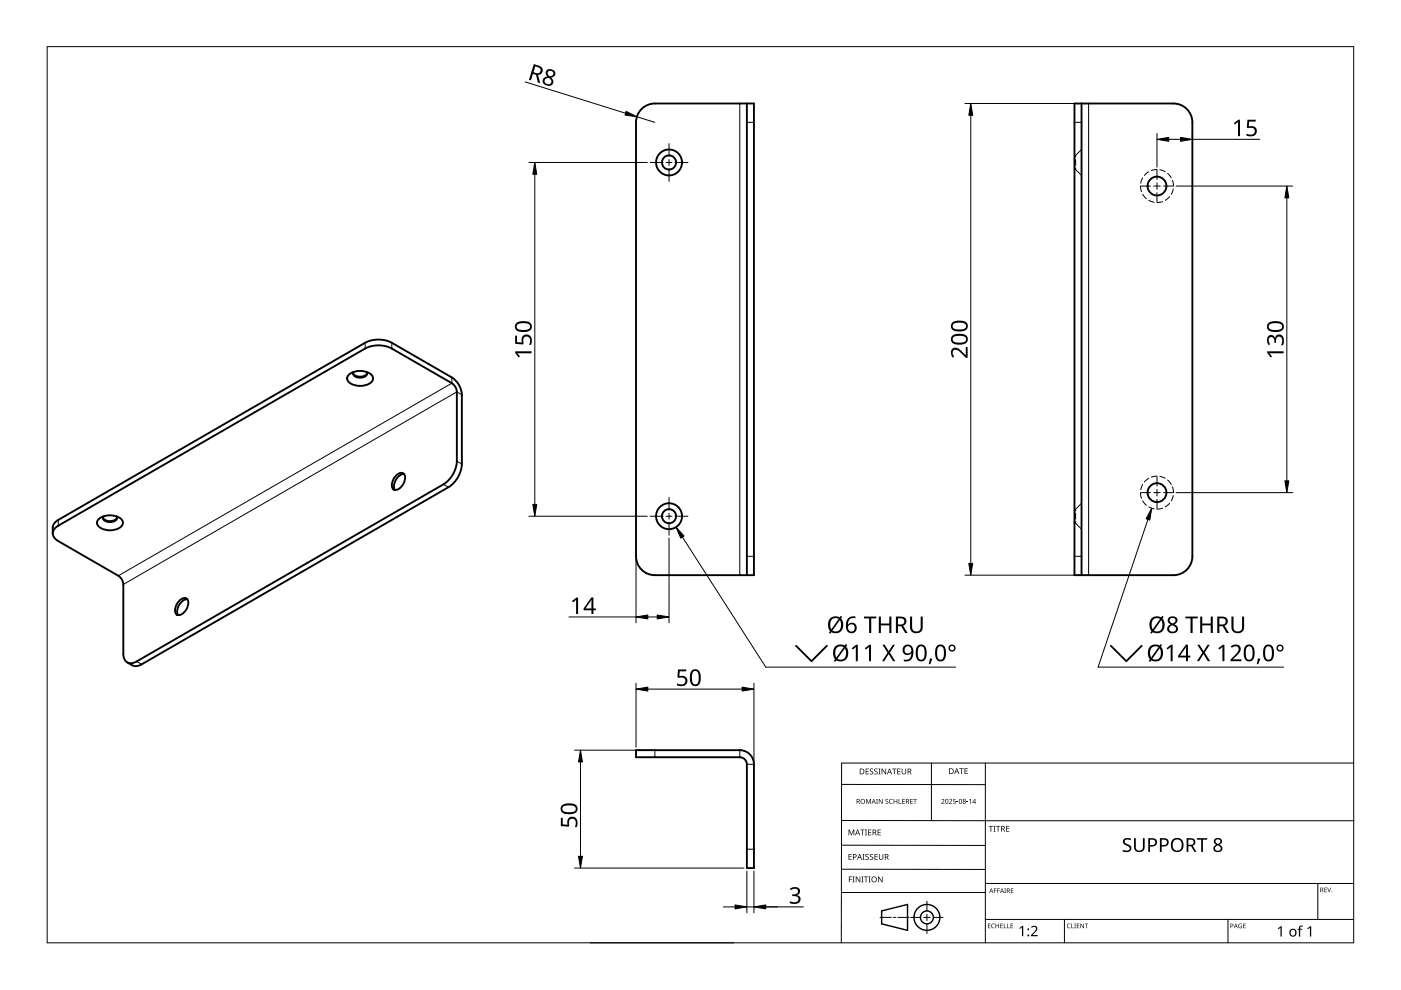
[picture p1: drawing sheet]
<svg xmlns="http://www.w3.org/2000/svg" width="297mm" height="210mm" viewBox="0 0 297 210" stroke-linecap="round" stroke-linejoin="round" font-family="sans-serif">
<g fill="none" stroke="#000" stroke-width=".21">
<path d="M227.8 32.9h.3M227.8 35.9h.3M228.1 35.9l1.2 1.3M228.1 32.9v.4M228.1 33.8v1.3M228.1 35.6v.3M229.3 31.7l-1.2 1.2M241.8 39.4l.2 1.2M242.3 37.7l-.4 1.1M243.6 36.4l-1 .8M245.3 35.9l-1.2 .3M245.9 36l1.2 .4"/>
<path d="M247.6 36.8l.7 .9M248.6 38.2l.2 1.2M242.3 41.2l.8 .9M243.6 42.5l1.1 .4M246.5 42.7l-1.2 .2M248 41.7l-.9 .8M248.8 40.1l-.5 1.1M227.8 107.9h.3M227.8 110.9h.3M228.1 110.9l1.2 1.3M228.1 107.9v.4M228.1 108.8v1.3"/>
<path d="M228.1 110.6v.3M229.3 106.7l-1.2 1.2M241.8 104.4l.2 1.2M242.3 102.7l-.4 1.1M242.3 106.2l.8 .9M243.6 101.4l-1 .8M243.6 107.5l1.1 .4M245.3 100.9l-1.2 .3M245.9 101l1.2 .4M246.5 107.7l-1.2 .2M247.6 101.8l.7 .9M248 106.7l-.9 .8"/>
<path d="M248.6 103.3l.2 1.1M248.8 105.1l-.5 1.1"/>
</g>
<g fill="none" stroke="#000" stroke-width=".4">
<path d="M136 23.1a4 4 0 0 1 2.8-1.2h21v100.1h-21a4 4 0 0 1-4-4.1v-92a4 4 0 0 1 1.2-2.8zM158.3 21.9v100.1M227.8 21.9h21a4 4 0 0 1 4 4v92a4 4 0 0 1-4 4.1h-21zM229.3 21.9v100.1M74 79.4a3.8 3.8 0 0 1 5 .4 1.37 1.37 0 0 1-1.3 1.8 3.7 3.7 0 0 1-4-.9l-.1-.5zM74.9 79.1a1.83 1.83 0 0 0 2.9 0M77.7 78.9a.81 .81 0 0 1-.1 .8 .81 .81 0 0 1-.8 .3 1.55 1.55 0 0 1-1.9-.8l.1-.3M11.2 113.1a2.36 2.36 0 0 1 1.2-2.9l65-37.5a6.3 6.3 0 0 1 5.7 0l12.7 7.3a4.7 4.7 0 0 1 2.1 3.7v14.7a6.3 6.3 0 0 1-2.8 4.9l-65.1 37.6a2.36 2.36 0 0 1-3-.5M11.6 112l.8-.5 65-37.6a6.3 6.3 0 0 1 5.7 0l12.7 7.3a2.34 2.34 0 0 1 1.1 1.9v14.7a6.3 6.3 0 0 1-2.9 4.9l-65 37.5a1.72 1.72 0 0 1-2 .2 1.72 1.72 0 0 1-.9-1.8v-14.7a2.34 2.34 0 0 0-1-1.8l-12.7-7.4a1.66 1.66 0 0 1-.8-2.7zM20.9 110a3.8 3.8 0 0 1 5.1 .4 1.37 1.37 0 0 1-1.3 1.8 3.7 3.7 0 0 1-4-.9l-.1-.5zM21.8 109.7a1.83 1.83 0 0 0 3 0M24.7 109.5a.81 .81 0 0 1-.1 .8 .81 .81 0 0 1-.8 .3 1.55 1.55 0 0 1-2-.8l.2-.3"/>
<path d="M83.9 101a1.23 1.23 0 0 1 1.8-.4 2.68 2.68 0 0 1-1.8 3.3 .94 .94 0 0 1-.8-1.3l.4-1.1zM85.7 100.5a2.57 2.57 0 0 0-2 3.4M37.9 127.5a1.23 1.23 0 0 1 1.9-.4 2.68 2.68 0 0 1-1.9 3.3 .94 .94 0 0 1-.8-1.2l.4-1.2zM39.7 127a2.57 2.57 0 0 0-1.9 3.4M134.8 159.1h22a3 3 0 0 1 3 3v22h-1.5v-22a1.5 1.5 0 0 0-1.5-1.5h-22z"/>
<circle cx="141.8" cy="34.4" r="2.75"/>
<circle cx="141.8" cy="34.4" r="1.5"/>
<circle cx="245.3" cy="39.4" r="2"/>
<circle cx="141.8" cy="109.4" r="2.75"/>
<circle cx="141.8" cy="109.4" r="1.5"/>
<circle cx="245.3" cy="104.4" r="2"/>
</g>
<g fill="none" stroke="#000" stroke-width=".21">
<path d="M156.8 21.9v100.1M158.3 25.9h1.5M227.8 25.9h1.5M230.8 21.9v100.1M77.4 72.7v1.2M83.1 72.7v1.2M95.8 80v1.2l-70.7 40.9M96.9 97.8l1 .6M97.9 83.7l-1-.6-70.8 40.8M12.4 110.2v1.3M94 102.7l1.1 .6M158.3 117.9h1.5"/>
<path d="M227.8 117.9h1.5M29 140.2l1 .7M138.8 159.1v1.5M156.8 159.1v1.5M158.3 162.1h1.5M158.3 180.1h1.5"/>
</g>
<path d="M10 9.9h277v190h-277z" fill="none" stroke="#000" stroke-width=".21"/>
<g fill="none" stroke="#000" stroke-width=".21">
<path d="M178.4 179.2l30.5 .1M178.4 166.3l30.5 .1M178.5 174h108.6M197.5 161.8v12.2M208.9 161.8v38.1M287 161.8h-108.6v38.1M125.1 199.9h30.5M178.4 184.3h30.5M186.6 194.5h2.4M189.4 194.5h.5M190.4 194.5h2.4M193.1 194.5h2.1"/>
<path d="M195.8 194.5h1.4M196.5 191.1v2M196.5 193.8v1.4M196.5 195.9v2M197.9 194.5h2.1M208.9 189.2h-30.5M208.9 187.3h78.1M208.9 194.9h78.1M225.7 194.9v5M260.4 194.9v5M279.4 187.3v7.6"/>
</g>
<g fill="none" stroke="#000" stroke-width=".3">
<path d="M186.9 193.1l5.5-1.3v5.5l-5.5-1.4z"/>
<circle cx="196.5" cy="194.5" r="1.37"/>
<circle cx="196.5" cy="194.5" r="2.74"/>
</g>
<g fill="#000">
<path d="M179.9 175.9h.2l.4 1 .4-1h.2v1.2h-.1v-1.1l-.4 1.1h-.2l-.4-1.1 .1 1.1h-.2zM182.4 175.9h.9v.1h-.4v1.1h-.1v-1.1h-.4zM183.4 175.9h.4l-.1 .1v1l.1 .1h-.4l.1-.1v-1zM183.6 169.4h.2l.3 .8 .4-.8h.2v1h-.2v-.9l-.4 .9-.4-.9 .1 .9h-.2zM183.5 163h.7v.1h-.5v.4h.5v.1h-.5v.4h.5v.2h-.7zM184.1 175.9h.6v.1h-.5v.4h.5v.1h-.5v.5h.5v.1h-.6zM184.5 163.1l.4-.2 .2 .1v.1a.25 .25 0 0 0-.4-.1 .25 .25 0 0 0 0 .4 .4 .4 0 0 1 .5 .3 .4 .4 0 0 1-.3 .5 .4 .4 0 0 1-.5-.2h.1a.27 .27 0 0 0 .4 .1 .27 .27 0 0 0-.1-.4l-.3-.3zM185.4 163.1l.4-.2 .3 .1-.1 .1a.25 .25 0 0 0-.4-.1 .25 .25 0 0 0 0 .4 .4 .4 0 0 1 .5 .3 .4 .4 0 0 1-.3 .5 .4 .4 0 0 1-.5-.2h.1a.27 .27 0 0 0 .4 .1 .27 .27 0 0 0 0-.4l-.4-.3zM185.8 169.4h.3l-.1 .1v.8l.1 .1h-.3l.1-.1zM186.2 163h.5l-.2 .1v1l.2 .1h-.5l.2-.1v-1zM186.1 175.9h.6v.1h-.5v.4h.5v.1h-.5v.5h.5v.1h-.6zM186.3 169.4h.2l.5 .8v-.8h.1v1h-.1l-.6-.8v.8h-.1z"/>
<path d="M186.9 163h.2l.6 1v-1h.2v1.2h-.2l-.6-1v1h-.2zM187.8 169.5l.3-.1h.2v.2a.25 .25 0 0 0-.3-.1 .25 .25 0 0 0-.1 .3 .25 .25 0 0 0 .3 .1 .32 .32 0 0 1 0 .5 .32 .32 0 0 1-.5-.1 .25 .25 0 0 0 .4 .1 .25 .25 0 0 0 0-.4l-.3-.2zM188.6 169.5l.4-.1h.3l-.1 .2a.41 .41 0 0 0-.6 .3 .41 .41 0 0 0 .6 .4 .48 .48 0 0 1-.6-.1 .48 .48 0 0 1 0-.7zM189.1 163h1v.1h-.4v1.1h-.2v-1.1h-.4zM189.5 169.4h.1v.4h.5v-.4h.1v1h-.1v-.5h-.5v.5h-.1zM190.5 169.4h.2v.9h.4v.1h-.6zM190.2 163h.7v.1h-.5v.4h.5v.1h-.5v.4h.5v.2h-.7zM191.3 169.4h.5v.1h-.4v.3h.4v.1h-.4v.4h.4v.1h-.5zM191.2 163h.1v.8a.32 .32 0 0 0 .3 .3 .32 .32 0 0 0 .4-.4v-.7h.1v.7a.47 .47 0 0 1-.5 .5 .47 .47 0 0 1-.4-.5zM193 169.4h.5v.1h-.4v.3h.4v.1h-.4v.4h.4v.1h-.5zM193.6 169.4h.8v.1h-.3v.9h-.2v-.9h-.3zM199.6 169.5a.37 .37 0 0 1 .6 0 .37 .37 0 0 1-.3 .6l-.2 .2h.5v.1h-.6l.2-.4a.27 .27 0 0 0 .3-.3 .27 .27 0 0 0-.4-.1z"/>
<path d="M201.2 169.5a.37 .37 0 0 1 .6 0 .37 .37 0 0 1-.2 .6l-.2 .2h.5v.1h-.7l.3-.4a.27 .27 0 0 0 .3-.3 .27 .27 0 0 0-.5-.1zM202.1 169.4h.5v.1h-.4v.3a.34 .34 0 0 1 .5 .2 .34 .34 0 0 1-.2 .4 .34 .34 0 0 1-.5-.1 .29 .29 0 0 0 .5 0 .29 .29 0 0 0 0-.4 .29 .29 0 0 0-.4 0zM202.8 170l.4 .1zM203.4 162.9h.9v.1h-.4v1.1h-.1v-1.1h-.4zM204.9 170l.4 .1zM204.5 162.9h.7v.1h-.5v.4h.4v.1h-.4v.5h.5v.1h-.7zM205.5 169.6l.3-.2v1h-.1v-.9zM209.6 175.1h.9v.2h-.3v1h-.2v-1h-.4zM210.6 175.1h.5l-.2 .1v1l.2 .1h-.5l.2-.1v-1zM211.2 175.1h.9v.2h-.4v1h-.2v-1h-.3zM213.3 175.1h.7v.2h-.5v.3h.5v.2h-.5v.4h.5v.1h-.7zM238.2 178a1.38 1.38 0 0 1 1.6-.2l-.1 .3-.4-.1a.55 .55 0 0 0-.8 .3 .55 .55 0 0 0 .6 .7 .88 .88 0 0 1 .8 1.1 .88 .88 0 0 1-1.3 .6l-.6-.2v-.3h.2a.82 .82 0 0 0 1.3-.3l-.1-.4-.4-.2a.88 .88 0 0 1-.8-1.3z"/>
<path d="M240.4 177.7h.4v1.9a.76 .76 0 0 0 .8 .7 .76 .76 0 0 0 .7-.7v-1.9h.4v1.9a1.12 1.12 0 0 1-1.1 1.1 1.12 1.12 0 0 1-1.2-1.1zM180 185.8h.7v.2h-.6v.4h.5v.1h-.5v.6h-.1zM179.9 181.1h.7v.1h-.5v.4h.4v.1h-.4v.5h.5v.1h-.7zM180.8 185.8h.4l-.1 .2v.9l.1 .2h-.4l.1-.2v-.9zM181.4 185.8h.2l.7 1.1v-1.1h.1v1.3h-.2l-.6-1v1h-.2zM182.6 185.8h.5l-.2 .2v.9l.2 .2h-.5l.2-.2v-.9zM182.9 181.1h.4l-.1 .1v1l.1 .1h-.4l.1-.1v-1zM183.2 185.8h.9v.2h-.4v1.1h-.2v-1.1h-.3zM183.5 181.2l.5-.1h.2v.2a.25 .25 0 0 0-.4-.1 .25 .25 0 0 0 0 .4 .4 .4 0 0 1 .4 .3 .4 .4 0 0 1-.2 .4 .4 .4 0 0 1-.5-.2 .27 .27 0 0 0 .5 .1 .27 .27 0 0 0-.1-.4l-.4-.3zM184.2 185.8h.4l-.1 .2v.9l.1 .2h-.4l.1-.2v-.9zM184.5 181.2l.4-.1h.2v.2a.25 .25 0 0 0-.4-.1 .25 .25 0 0 0 0 .4 .4 .4 0 0 1 .5 .3 .4 .4 0 0 1-.3 .4 .4 .4 0 0 1-.5-.2h.1a.27 .27 0 0 0 .4 .1 .27 .27 0 0 0-.1-.4l-.3-.3zM185.4 181.1h.7v.1h-.5v.4h.5v.1h-.5v.5h.5v.1h-.7z"/>
<path d="M186.2 185.8h.1l.7 1.1v-1.1h.1v1.3h-.2l-.6-1v1h-.1zM186.3 181.1h.2v.8a.32 .32 0 0 0 .3 .3 .32 .32 0 0 0 .3-.3v-.8h.2v.8a.47 .47 0 0 1-.5 .4 .47 .47 0 0 1-.5-.4zM209.5 195.8h.5l-.4 .1v.3h.4l-.4 .1v.4l.4 .1h-.5zM210.3 196l.3-.2 .3 .1v.1a.39 .39 0 0 0-.6 .3 .39 .39 0 0 0 .6 .4 .46 .46 0 0 1-.7-.1 .46 .46 0 0 1 .1-.6zM210.7 188.4h.6l-.4 .1v.3h.4l-.4 .1v.4h-.2zM211.4 188.4h.6l-.4 .1v.3h.4l-.4 .1v.4h-.2zM211.1 195.8h.1v.4h.5v-.4h.1v1h-.1v-.5h-.5v.5h-.1zM212.1 195.8h.5l-.4 .1v.3h.4l-.4 .1v.4l.4 .1h-.5zM212.8 195.8h.2v.9l.4 .1h-.6zM212.9 188.4h.4l-.1 .1 .1 .8h-.4l.2-.1zM213.6 195.8h.1v.9l.4 .1h-.5zM214.3 195.8h.5l-.4 .1v.3h.4l-.4 .1v.4l.4 .1h-.5z"/>
<path d="M214.3 188.4h.6l-.5 .1v.3h.4l-.4 .1v.3l.5 .1h-.6zM216.1 196.8l.6-.5h.2v2.2h-.2v-1.9l-.4 .4zM218.6 196.5a.76 .76 0 0 1 1.2 0 .76 .76 0 0 1-.3 1.2l-.6 .6h1.1v.2h-1.4v-.2l.8-.8a.52 .52 0 0 0 .2-.8 .52 .52 0 0 0-.9 0zM226.3 196l.4-.2 .3 .1-.1 .1a.39 .39 0 0 0-.6 .3 .39 .39 0 0 0 .6 .4 .46 .46 0 0 1-.6-.1 .46 .46 0 0 1 0-.6zM227.1 195.8h.2v.9l.4 .1h-.6zM227.8 195.8h.3l-.1 .1 .1 .9h-.3l.1-.1zM228.3 195.8h.5l-.4 .1v.3h.4l-.4 .1v.4l.4 .1h-.5zM229.1 195.8h.1l.5 .8v-.8h.1v1h-.1l-.5-.8v.8h-.1zM230 195.8h.7l-.3 .1v.9h-.1v-.9zM253.8 177.7h2.1v.3h-.9v2.6h-.3v-2.6h-.9zM262.7 196l.6-.1-.1 .1a.4 .4 0 0 0-.5 .3 .4 .4 0 0 0 .5 .4v-.3l-.2-.1h.3v.5a.53 .53 0 0 1-.7-.1 .53 .53 0 0 1 .1-.7zM263.6 195.8h.5l-.4 .1v.3h.4l-.4 .1v.4l.4 .1h-.5z"/>
<path d="M270.9 196.8l.6-.4h.2v2.2h-.2v-1.9l-.4 .3zM275.5 196.4l.7-.1v.2h-.4l-.1 .2v.2h.4v.2h-.4v1.5h-.3v-1.5h-.3l.3-.2zM277.2 196.8l.6-.4h.2v2.2h-.3v-1.9l-.4 .3zM280.8 188.2h.5l-.4 .1v.3h.4l-.4 .1v.4l.4 .1h-.5zM281.4 188.2h.1l.3 .8 .3-.8h.1l-.3 1h-.1z"/>
<path d="M181.6 169.4h.3a.29 .29 0 0 1 .4 .2 .29 .29 0 0 1-.2 .4l.3 .4h-.2l-.2-.4h-.2v.4h-.2zM181.8 169.5v.4h.1a.2 .2 0 0 0 .2-.2 .2 .2 0 0 0-.2-.2z"/>
<path d="M181.8 175.9h.1l.5 1.2h-.2l-.1-.4h-.5l-.2 .4h-.1zM181.8 176l-.2 .6h.4z"/>
<path d="M182.3 163h.4a.61 .61 0 0 1 .6 .6 .61 .61 0 0 1-.7 .6h-.3zM182.4 163.1v.9h.2a.48 .48 0 0 0 .5-.4 .48 .48 0 0 0-.5-.5z"/>
<path d="M182.4 169.9a.51 .51 0 0 1 1 0 .51 .51 0 0 1-1 0zM182.6 169.9a.4 .4 0 0 0 .8 0 .4 .4 0 0 0-.8 0z"/>
<path d="M185 175.9h.3a.35 .35 0 0 1 .5 .2 .35 .35 0 0 1-.3 .5l.4 .5h-.2l-.3-.5h-.2v.5h-.2zM185.2 176v.5h.1a.23 .23 0 0 0 .3-.3 .23 .23 0 0 0-.3-.2z"/>
<path d="M185.2 169.4l.5 1-.3-.3h-.4l-.2 .3zM185.2 169.5l-.1 .5h.3z"/>
<path d="M188.5 163h.2l.4 1.2h-.1l-.2-.4h-.5l-.1 .4h-.2zM188.6 163.1l-.2 .6h.4z"/>
<path d="M192.1 169.4h.3a.29 .29 0 0 1 .3 .2 .29 .29 0 0 1-.2 .4l.3 .4h-.1l-.3-.4h-.2v.4h-.1zM192.2 169.5v.4h.2a.2 .2 0 0 0 .2-.2 .2 .2 0 0 0-.3-.2z"/>
<path d="M192.4 163h.4a.35 .35 0 0 1 .4 .2 .35 .35 0 0 1-.2 .4l.3 .6h-.2l-.3-.5h-.2v.5h-.2zM192.6 163.1v.4h.2a.23 .23 0 0 0 .3-.2 .23 .23 0 0 0-.3-.2z"/>
<path d="M200.5 169.5l.3-.1 .2 .2v.5l-.2 .3h-.2l-.2-.2zM200.6 169.6l-.1 .1a.37 .37 0 0 0 0 .4 .37 .37 0 0 0 .4 .2 .4 .4 0 0 0 .1-.5 .4 .4 0 0 0-.4-.2z"/>
<path d="M201.2 162.9h.4a.61 .61 0 0 1 .6 .6 .61 .61 0 0 1-.6 .6h-.4zM201.4 163v1h.1a.48 .48 0 0 0 .5-.5 .48 .48 0 0 0-.4-.5z"/>
<path d="M202.8 162.9h.1l.5 1.2h-.2l-.1-.4h-.5l-.1 .4h-.2zM202.8 163l-.1 .6h.3z"/>
<path d="M203.4 169.5l.4-.1 .1 .2 .1 .5-.2 .3h-.3l-.2-.2zM203.5 169.6v.1a.37 .37 0 0 0-.1 .4 .37 .37 0 0 0 .4 .2 .4 .4 0 0 0 .1-.5 .4 .4 0 0 0-.4-.2z"/>
<path d="M204.2 169.5a.29 .29 0 0 1 .5-.1 .29 .29 0 0 1-.1 .5 .29 .29 0 0 1 .1 .4 .29 .29 0 0 1-.5 0 .29 .29 0 0 1 .1-.4zM204.2 170.2a.2 .2 0 0 0 .4 0 .2 .2 0 0 0-.4 0zM204.3 169.7a.17 .17 0 0 0 .3 0 .17 .17 0 0 0-.3 0z"/>
<path d="M206.7 169.4h.1v.7h.1l-.1 .3h-.1v-.2h-.5zM206.7 169.5l-.4 .6h.4z"/>
<path d="M212.3 175.1h.3a.35 .35 0 0 1 .4 .3 .35 .35 0 0 1-.2 .4l.3 .5h-.2l-.3-.5h-.2v.5h-.1zM212.4 175.2v.5h.2a.23 .23 0 0 0 .3-.2 .23 .23 0 0 0-.3-.3z"/>
<path d="M243.5 177.7h.7a.92 .92 0 0 1 1.1 .9 .92 .92 0 0 1-1.1 .9h-.4v1.1h-.3zM243.8 178v1.2a.73 .73 0 0 0 .8-.1 .73 .73 0 0 0 .3-.8l-.4-.2z"/>
<path d="M245.9 177.7h.8a.92 .92 0 0 1 1.1 .9 .92 .92 0 0 1-1.2 .9h-.3v1.1h-.4zM246.3 178v1.2a.73 .73 0 0 0 .8-.1 .73 .73 0 0 0 .3-.8l-.4-.2z"/>
<path d="M248.6 178.1a1.44 1.44 0 0 1 1.9-.2 1.44 1.44 0 0 1 .3 1.9 1.39 1.39 0 0 1-1.8 .8 1.39 1.39 0 0 1-.7-1.9zM248.9 178.2a1.23 1.23 0 0 0 .6 2.1 1.23 1.23 0 0 0 1.1-.9 1.23 1.23 0 0 0-.6-1.3l-.6-.1z"/>
<path d="M251.6 177.7h.8a.84 .84 0 0 1 1 .6 .84 .84 0 0 1-.5 1l.8 1.3h-.5l-.7-1.2h-.6v1.2h-.3zM251.9 178v1.1h.5a.56 .56 0 0 0 .7-.5 .56 .56 0 0 0-.7-.6z"/>
<path d="M257.5 178a.84 .84 0 0 1 1.1-.3 .84 .84 0 0 1 .4 1.1l-.5 .3a.83 .83 0 0 1 .6 1.1 .83 .83 0 0 1-1.1 .5 .79 .79 0 0 1-.7-.8 .79 .79 0 0 1 .6-.8l-.4-.2a.71 .71 0 0 1 0-.9zM257.6 179.9a.6 .6 0 0 0 1.2 0 .6 .6 0 0 0-1.2 0zM257.7 178.4a.5 .5 0 0 0 1 0 .5 .5 0 0 0-1 0z"/>
<path d="M180.8 181.1h.4a.41 .41 0 0 1 .4 .5 .41 .41 0 0 1-.6 .2v.5h-.2zM181 181.2v.5a.29 .29 0 0 0 .5-.3 .29 .29 0 0 0-.5-.2z"/>
<path d="M182.2 181.1h.1l.5 1.2h-.2l-.1-.4h-.5l-.1 .4h-.2zM182.3 181.2l-.2 .6h.3z"/>
<path d="M184.7 186.5a.61 .61 0 0 1 1.2 0 .61 .61 0 0 1-1.2 0zM184.9 186.5a.45 .45 0 0 0 .9 0 .45 .45 0 0 0-.9 0z"/>
<path d="M187.6 181.1h.3a.35 .35 0 0 1 .5 .2 .35 .35 0 0 1-.3 .4l.4 .6h-.2l-.3-.5h-.3v.5h-.1zM187.7 181.2v.5h.2a.23 .23 0 0 0 .3-.3 .23 .23 0 0 0-.3-.2z"/>
<path d="M210.1 188.4l.5 .9-.2-.3h-.4l-.3 .3zM210.2 188.5l-.2 .4h.3z"/>
<path d="M212.4 188.4l.5 .9-.3-.3h-.3l-.3 .3zM212.4 188.5l-.1 .4h.3z"/>
<path d="M213.5 188.4h.2a.28 .28 0 0 1 .4 .2 .28 .28 0 0 1-.2 .3l.3 .4-.4-.4h-.2v.4h-.1zM213.6 188.5v.3h.1a.19 .19 0 0 0 .3-.2 .19 .19 0 0 0-.3-.1z"/>
<path d="M260.9 195.8h.2a.32 .32 0 0 1 .4 .4 .32 .32 0 0 1-.5 .2v.4h-.1zM261 195.9v.4a.24 .24 0 0 0 .4-.2 .24 .24 0 0 0-.4-.2z"/>
<path d="M262 195.8l.4 1-.2-.3h-.4l-.2 .3zM262 196l-.1 .4h.3z"/>
<path d="M273.6 197.1a.82 .82 0 0 1 1.2 .1 .82 .82 0 0 1-.2 1.2 .82 .82 0 0 1-1.2-.4zM273.8 197.2a.6 .6 0 0 0-.1 .8 .6 .6 0 0 0 .8 .2l.1-.3a.53 .53 0 0 0-.1-.6 .53 .53 0 0 0-.7-.1z"/>
<path d="M279.9 188.2h.3a.28 .28 0 0 1 .3 .2 .28 .28 0 0 1-.1 .3l.2 .5-.3-.4h-.2v.4h-.2zM280.1 188.3v.4h.1a.19 .19 0 0 0 .2-.2 .19 .19 0 0 0-.2-.2z"/>
<circle cx="218" cy="198.3" r=".2"/>
<circle cx="218" cy="197" r=".2"/>
<circle cx="282.4" cy="189.1" r=".09"/>
</g>
<g fill="none" stroke="#000" stroke-width=".21">
<path d="M111.4 17.4l21.2 6.6M112.1 34.4h25.1M113.4 36.9v70M135 24.8l3.8 1.1M204.6 21.9h25.6M205.8 24.4v95M245.3 28.3v7.1M247.8 29.5h2.5M249.3 39.4h24.8M252.8 28.3v.6M252.8 29.5h14.3M272.8 41.9v60"/>
<path d="M112.1 109.4h25.1M134.8 118.6v13.5M141.8 114.1v18M249.3 104.4h24.8M120.6 130.8h14.2M137.3 130.8h2M204.6 122h25.6M121.8 159.1h16.4M134.8 144.9v13.5M137.3 146.1h20M159.8 144.9v16.5M123.1 161.6v20"/>
<path d="M121.8 184.1h35.9M153.3 192.3h2.5M158.3 184.7v8.8M158.3 192.3h12M159.8 184.7v8.8"/>
</g>
<g fill="#000" stroke="#000" stroke-width=".21">
<path d="M113.4 34.4l.4 2.5h-.8zM132.8 23.6l2.2 1.2-2.5-.4zM205.8 21.9l.4 2.5h-.8zM245.3 29.5l2.5-.4v.9zM250.3 29.1l2.5 .4-2.5 .5zM272.8 39.4l.5 2.5h-.9zM113 106.9h.8l-.4 2.5zM205.4 119.4h.8l-.4 2.6zM272.4 101.9h.9l-.5 2.5zM134.8 130.8l2.5-.4v.8zM139.3 130.4l2.5 .4-2.5 .4zM134.8 146.1l2.5-.4v.8z"/>
<path d="M157.3 145.7l2.5 .4-2.5 .4zM123.1 159.1l.4 2.5h-.8zM122.7 181.6h.8l-.4 2.5zM155.8 191.9l2.5 .4-2.5 .4zM159.8 192.3l2.5-.4v.8z"/>
</g>
<g fill="#000">
<path d="M261.6 26.1l.9-.7h.4v3.5h-.4v-3.1l-.7 .6zM264.5 25.4h1.7v.4h-1.4v1a1.17 1.17 0 0 1 1.7 .9 1.17 1.17 0 0 1-1.6 1.2l-.6-.2v-.4a1.03 1.03 0 0 0 1 .3 1.03 1.03 0 0 0 .7-.8 .93 .93 0 0 0-1.4-.6l-.2-.2zM109.2 71.2h.4v1.3l1 .1a1.17 1.17 0 0 1 1-1.7 1.17 1.17 0 0 1 1.2 1.6l-.2 .6h-.4a1.03 1.03 0 0 0 .2-1 1.03 1.03 0 0 0-.8-.7 .93 .93 0 0 0-.6 1.4l-.1 .2-1.7-.1zM109.2 74.5h3.5v.4h-3l.5 .7-.2 .2-.8-1zM201.9 74a1.5 1.5 0 0 1 2.1 .6l.8 .7v-1.7h.3v2.3h-.3l-1.1-1.1a.98 .98 0 0 0-1.7-.3v.5l.3 .6-.3 .2a1.47 1.47 0 0 1-.1-1.8zM268.9 71.3a.85 .85 0 0 1 .8-.2 .85 .85 0 0 1 .6 .6 .93 .93 0 0 1 1.1-.8 .93 .93 0 0 1 .8 1l-.2 1.3h-.4a1.24 1.24 0 0 0-.3-1.8 .71 .71 0 0 0-.8 .9v.4h-.3a.81 .81 0 0 0-.1-.9 .81 .81 0 0 0-.8-.3 1.02 1.02 0 0 0 0 1.5l-.3 .2a1.65 1.65 0 0 1-.1-1.9zM268.7 74.5h3.5v.4h-3.1l.6 .7-.3 .2-.7-1zM121.3 127.4l.9-.7h.4v3.5h-.5l.1-3.1-.7 .6zM183.2 130.7h2.6v.4h-1.1v3.1h-.4v-3.1h-1.1zM186.3 130.7h.5v1.5h1.8v-1.5h.4v3.5h-.4v-1.6h-1.8v1.6h-.5zM192.9 130.7h.5v2.3a.9 .9 0 0 0 .9 .9 .9 .9 0 0 0 .9-.9v-2.3h.4v2.3a1.34 1.34 0 0 1-1.3 1.3 1.34 1.34 0 0 1-1.4-1.3zM197.1 139.6l.5 .1-.4 1.1h-.3z"/>
<path d="M251.3 130.7h2.6v.4h-1v3.1h-.5v-3.1h-1.1zM254.5 130.7h.4v1.5h1.8v-1.5h.4v3.5h-.4v-1.6h-1.8v1.6h-.4zM261.1 130.7h.4v2.3a.9 .9 0 0 0 .9 .9 .9 .9 0 0 0 .9-.9v-2.3h.5v2.3a1.35 1.35 0 0 1-1.4 1.3 1.35 1.35 0 0 1-1.3-1.3zM266.7 139.6l.5 .1-.4 1.1h-.4zM143.8 141.9h1.7v.4h-1.4l-.1 1a1.17 1.17 0 0 1 1.8 1 1.17 1.17 0 0 1-1.6 1.2l-.7-.2v-.4a1.03 1.03 0 0 0 1.8-.5 .93 .93 0 0 0-1.5-.7l-.2-.1zM168.7 136.8h.2l3.1 3.1 3.2-3.1a.19 .19 0 0 1 .2 0 .19 .19 0 0 1 0 .3l-3.4 3.3-3.3-3.3zM180.6 137.4l.9-.7h.4v3.5h-.4v-3l-.7 .5zM183.4 137.4l.9-.7h.4v3.5h-.5l.1-3-.7 .5zM187.1 136.7h.5l.8 1.4 .9-1.4h.5l-1.1 1.7 1.1 1.8h-.5l-.9-1.5-.9 1.5h-.5l1.2-1.8zM235.4 136.8h.3l3.1 3.1 3.1-3.1a.19 .19 0 0 1 .3 0 .19 .19 0 0 1 0 .3l-3.4 3.3-3.4-3.3zM247.3 137.4l1-.7h.3v3.5h-.4v-3l-.7 .5zM253.8 136.7h.5l.9 1.4 .8-1.4h.5l-1.1 1.7 1.2 1.8h-.5l-.9-1.5-1 1.5h-.4l1.1-1.8z"/>
<path d="M258.3 137.4l.9-.7h.4v3.5h-.4v-3l-.7 .5zM260.9 137.1a1.16 1.16 0 0 1 1.4-.5 1.16 1.16 0 0 1 .7 1.2l-.3 .7-1.3 1.3h1.8v.4h-2.3v-.4l1.1-1.1a.98 .98 0 0 0 .3-1.6l-.5-.1-.6 .4zM118.9 173.4h.4v1.4l1 .1a1.17 1.17 0 0 1 1-1.8 1.17 1.17 0 0 1 1.1 1.6l-.1 .7h-.4a1.03 1.03 0 0 0 .2-1.1 1.03 1.03 0 0 0-.8-.7 .93 .93 0 0 0-.6 1.5l-.1 .2-1.7-.2zM167.5 188.4a1.25 1.25 0 0 1 1.2-.4 1.25 1.25 0 0 1 .9 .9 .85 .85 0 0 1-.7 .9 .93 .93 0 0 1 .9 1 .93 .93 0 0 1-1.1 .8l-1.3-.1v-.4a1.24 1.24 0 0 0 1.9-.3 .71 .71 0 0 0-1-.8h-.3v-.4a.81 .81 0 0 0 .8 0 .81 .81 0 0 0 .3-.9 1.02 1.02 0 0 0-1.4 0z"/>
<path d="M113.2 13.6l.9 .3a1 1 0 0 1 1 1 1 1 0 0 1-1 1l.4 1.8-.5-.2-.3-1.6-.7-.2-.4 1.3-.5-.1zM113.5 14.1l-.4 1.2 .5 .2a.67 .67 0 0 0 1-.4 .67 .67 0 0 0-.6-.9z"/>
<path d="M115.9 14.9a1.04 1.04 0 0 1 1.4-.1 1.04 1.04 0 0 1 .2 1.3l-.7 .3a1 1 0 0 1 .3 1.5 1 1 0 0 1-1.4 .1 .94 .94 0 0 1-.6-1 .94 .94 0 0 1 1-.8l-.2-.1a.9 .9 0 0 1 0-1.2zM115.5 17.2a.69 .69 0 0 0 1.3 0 .69 .69 0 0 0-1.3 0zM116.1 15.6a.6 .6 0 0 0 1.2 0 .6 .6 0 0 0-1.2 0z"/>
<path d="M109.4 68.5a2.6 2.6 0 0 1 3.3 .2 1.22 1.22 0 0 1-.3 1.3 1.22 1.22 0 0 1-1.2 .4 1.53 1.53 0 0 1-2-1zM109.7 68.8a.75 .75 0 0 0 0 .9 .75 .75 0 0 0 .9 .3l1-.1a.69 .69 0 0 0 .8-.7 .69 .69 0 0 0-.8-.6h-1.3z"/>
<path d="M201.9 71.2a2.6 2.6 0 0 1 3.2 .2 1.22 1.22 0 0 1-.2 1.3 1.22 1.22 0 0 1-1.3 .4 1.53 1.53 0 0 1-2-1zM202.2 71.5a.75 .75 0 0 0-.1 .9 .75 .75 0 0 0 1 .2h1a.69 .69 0 0 0 .7-.7 .69 .69 0 0 0-.8-.7h-1.2z"/>
<path d="M201.9 68.4a2.6 2.6 0 0 1 3.2 .2 1.22 1.22 0 0 1-.2 1.3 1.22 1.22 0 0 1-1.3 .4 1.53 1.53 0 0 1-2-1zM202.2 68.7a.75 .75 0 0 0-.1 .9 .75 .75 0 0 0 1 .2h1a.69 .69 0 0 0 .7-.7 .69 .69 0 0 0-.8-.6h-1.2z"/>
<path d="M268.9 68.5a2.6 2.6 0 0 1 3.2 .2 1.22 1.22 0 0 1-.2 1.3 1.22 1.22 0 0 1-1.3 .4 1.53 1.53 0 0 1-2-1zM269.2 68.8a.75 .75 0 0 0 0 .9 .75 .75 0 0 0 .9 .3l1-.1a.69 .69 0 0 0 .8-.7 .69 .69 0 0 0-.8-.6h-1.3z"/>
<path d="M125.4 126.7h.4v2.3h.5v.4h-.5v.8h-.4v-.8h-1.7v-.4zM125.4 127.1l-1.3 1.9h1.3z"/>
<path d="M176 131.1l.5-.3a1.92 1.92 0 0 1 1.5 .1l.3-.3 .3 .2-.3 .3a1.81 1.81 0 0 1 .3 2.3 1.81 1.81 0 0 1-2.1 .7l-.2-.1-.3 .4-.3-.2 .3-.4a2.31 2.31 0 0 1 0-2.7zM178.1 131.5l-1.6 2.2a1.23 1.23 0 0 0 1.5-.1 1.23 1.23 0 0 0 .3-1.4zM176.4 131.3a1.93 1.93 0 0 0-.1 2.1l1.5-2.2-.8-.1z"/>
<path d="M179.8 131.1l.6-.3 .5-.1h.5v.4a1.18 1.18 0 0 0-1.6 1.3 1.08 1.08 0 0 1 1.6-.1 1.08 1.08 0 0 1-.1 1.6 1.22 1.22 0 0 1-1.4 .2 1.22 1.22 0 0 1-.6-1.4l.1-.9zM179.7 133.1a.8 .8 0 0 0 1.6 0 .8 .8 0 0 0-1.6 0z"/>
<path d="M177 137.1l.6-.3a1.92 1.92 0 0 1 1.5 .1l.2-.4 .3 .2-.2 .4a1.81 1.81 0 0 1 .3 2.3 1.81 1.81 0 0 1-2.2 .7l-.2-.1-.2 .3-.3-.2 .3-.3a2.31 2.31 0 0 1-.1-2.7zM179.1 137.5l-1.5 2.2a1.23 1.23 0 0 0 1.4-.1 1.23 1.23 0 0 0 .4-1.5zM177.5 137.3a1.93 1.93 0 0 0-.2 2.1l1.6-2.2-.8-.2z"/>
<path d="M189.9 130.7h1a1 1 0 0 1 1.2 .7 1 1 0 0 1-.6 1.3l.9 1.5h-.5l-.8-1.4h-.7v1.4h-.5zM190.4 131.1v1.3h.5a.67 .67 0 0 0 .8-.7 .67 .67 0 0 0-.8-.6z"/>
<path d="M191.7 137a1.22 1.22 0 0 1 1.4-.2 1.22 1.22 0 0 1 .6 1.4 1.64 1.64 0 0 1-2.1 2v-.4a1.16 1.16 0 0 0 1.2-.2 1.16 1.16 0 0 0 .4-1.1 1.08 1.08 0 0 1-1.6 .1 1.08 1.08 0 0 1 .1-1.6zM191.7 137.8a.8 .8 0 0 0 1.6 0 .8 .8 0 0 0-1.6 0z"/>
<path d="M194.6 136.9a1.16 1.16 0 0 1 1.3-.1 1.16 1.16 0 0 1 .5 1.2 1.69 1.69 0 0 1-1 2.2 1.27 1.27 0 0 1-1.2-1.5l.1-1.2zM194.9 137.2a2.16 2.16 0 0 0 .2 2.7 .82 .82 0 0 0 .9-1.1 1.35 1.35 0 0 0-.7-1.8z"/>
<path d="M198.7 136.9a1.16 1.16 0 0 1 1.3-.1 1.16 1.16 0 0 1 .5 1.2 1.69 1.69 0 0 1-1 2.2 1.27 1.27 0 0 1-1.2-1.5l.1-1.2zM199 137.2a2.16 2.16 0 0 0 .2 2.7 .82 .82 0 0 0 .9-1.1 1.35 1.35 0 0 0-.7-1.8z"/>
<path d="M201.1 137.4a.75 .75 0 0 1 1.5 0 .75 .75 0 0 1-1.5 0zM201.4 137.4a.46 .46 0 0 0 .9 0 .46 .46 0 0 0-.9 0z"/>
<path d="M243.8 137.1l.5-.3a1.92 1.92 0 0 1 1.6 .1l.2-.4 .3 .2-.3 .4a1.81 1.81 0 0 1 .3 2.3 1.81 1.81 0 0 1-2.1 .7l-.2-.1-.3 .3-.3-.2 .3-.3a2.31 2.31 0 0 1 0-2.7zM245.9 137.5l-1.6 2.2a1.23 1.23 0 0 0 1.5-.1 1.23 1.23 0 0 0 .3-1.5zM244.2 137.3a1.93 1.93 0 0 0-.1 2.1l1.5-2.2-.7-.2z"/>
<path d="M244.1 131.1l.5-.3a1.92 1.92 0 0 1 1.6 .1l.2-.3 .3 .2-.2 .3a1.81 1.81 0 0 1 .3 2.3 1.81 1.81 0 0 1-2.2 .7l-.2-.1-.2 .4-.3-.2 .2-.4a2.31 2.31 0 0 1 0-2.7zM246.2 131.5l-1.6 2.2a1.23 1.23 0 0 0 1.5-.1 1.23 1.23 0 0 0 .3-1.4zM244.5 131.3a1.93 1.93 0 0 0-.1 2.1l1.6-2.2-.8-.1z"/>
<path d="M247.7 131a1.03 1.03 0 0 1 1.3-.3 1.03 1.03 0 0 1 .6 1.2l-.6 .5a1 1 0 0 1 .7 1.3 1 1 0 0 1-1.3 .5 .94 .94 0 0 1-.9-.8 .94 .94 0 0 1 .7-1l-.2-.1a.88 .88 0 0 1-.3-1.3zM247.9 133.3a.69 .69 0 0 0 1.3 0 .69 .69 0 0 0-1.3 0zM248 131.6a.6 .6 0 0 0 1.2 0 .6 .6 0 0 0-1.2 0z"/>
<path d="M251.4 136.7h.5v2.3h.5v.4h-.5v.8h-.4v-.8h-1.7v-.4zM251.5 137.1l-1.3 1.9h1.3z"/>
<path d="M258.1 130.7h.9a1 1 0 0 1 1.3 .7 1 1 0 0 1-.7 1.3l1 1.5h-.5l-.9-1.4h-.7v1.4h-.4zM258.5 131.1v1.3h.5a.67 .67 0 0 0 .9-.7 .67 .67 0 0 0-.9-.6z"/>
<path d="M264.1 136.9a1.16 1.16 0 0 1 1.4-.1 1.16 1.16 0 0 1 .5 1.2 1.69 1.69 0 0 1-1 2.2 1.27 1.27 0 0 1-1.3-1.5l.1-1.2zM264.4 137.2a2.16 2.16 0 0 0 .3 2.7 .82 .82 0 0 0 .9-1.1 1.35 1.35 0 0 0-.8-1.8z"/>
<path d="M268.2 136.9a1.16 1.16 0 0 1 1.4-.1 1.16 1.16 0 0 1 .5 1.2 1.69 1.69 0 0 1-1 2.2 1.27 1.27 0 0 1-1.3-1.5l.1-1.2zM268.5 137.2a2.16 2.16 0 0 0 .3 2.7 .82 .82 0 0 0 .9-1.1 1.35 1.35 0 0 0-.8-1.8z"/>
<path d="M270.6 137.4a.75 .75 0 0 1 1.5 0 .75 .75 0 0 1-1.5 0zM270.9 137.4a.5 .5 0 0 0 1 0 .5 .5 0 0 0-1 0z"/>
<path d="M146.7 142.1a1.16 1.16 0 0 1 1.3 0 1.16 1.16 0 0 1 .6 1.2 1.69 1.69 0 0 1-1 2.2 1.27 1.27 0 0 1-1.3-1.6l.1-1.2zM147 142.4a2.16 2.16 0 0 0 .2 2.7 .82 .82 0 0 0 .9-1.1 1.35 1.35 0 0 0-.7-1.7z"/>
<path d="M119.1 170.8a2.6 2.6 0 0 1 3.2 .2 1.22 1.22 0 0 1-.2 1.3 1.22 1.22 0 0 1-1.2 .3 1.53 1.53 0 0 1-2-1zM119.4 171a.75 .75 0 0 0 0 1 .75 .75 0 0 0 .9 .2h1a.69 .69 0 0 0 .8-.7 .69 .69 0 0 0-.8-.7h-1.3z"/>
</g>
<g fill="none" stroke="#000" stroke-width=".21">
<path d="M137.8 34.4h2.8M141.2 34.4h1.3M141.8 30.4v2.8M141.8 33.8v1.3M141.8 35.7v2.7M143.1 34.4h2.7M241.9 39.4h2M244.6 39.4h1.4M245.3 36v2M245.3 38.7v1.4M246.7 39.4h2M245.3 40.8v2"/>
<path d="M137.8 109.4h2.8M141.2 109.4h1.3M141.8 105.4v2.8M141.8 108.8v1.3M141.8 110.7v2.7M143.1 109.4h2.7M241.9 104.4h2M244.6 104.4h1.4M245.3 101v2M245.3 103.7v1.4M245.3 105.8v2M246.7 104.4h2"/>
</g>
<path d="M143.3 111.8l1.7 1.8-.7 .5zM244.2 107.8l-.4 2.5-.8-.3z" fill="#000" stroke="#000" stroke-width=".21"/>
<path d="M143.3 111.8l19.1 29.6h40.2M244.2 107.8l-11.4 33.6h39.3" fill="none" stroke="#000" stroke-width=".21"/>
</svg>
